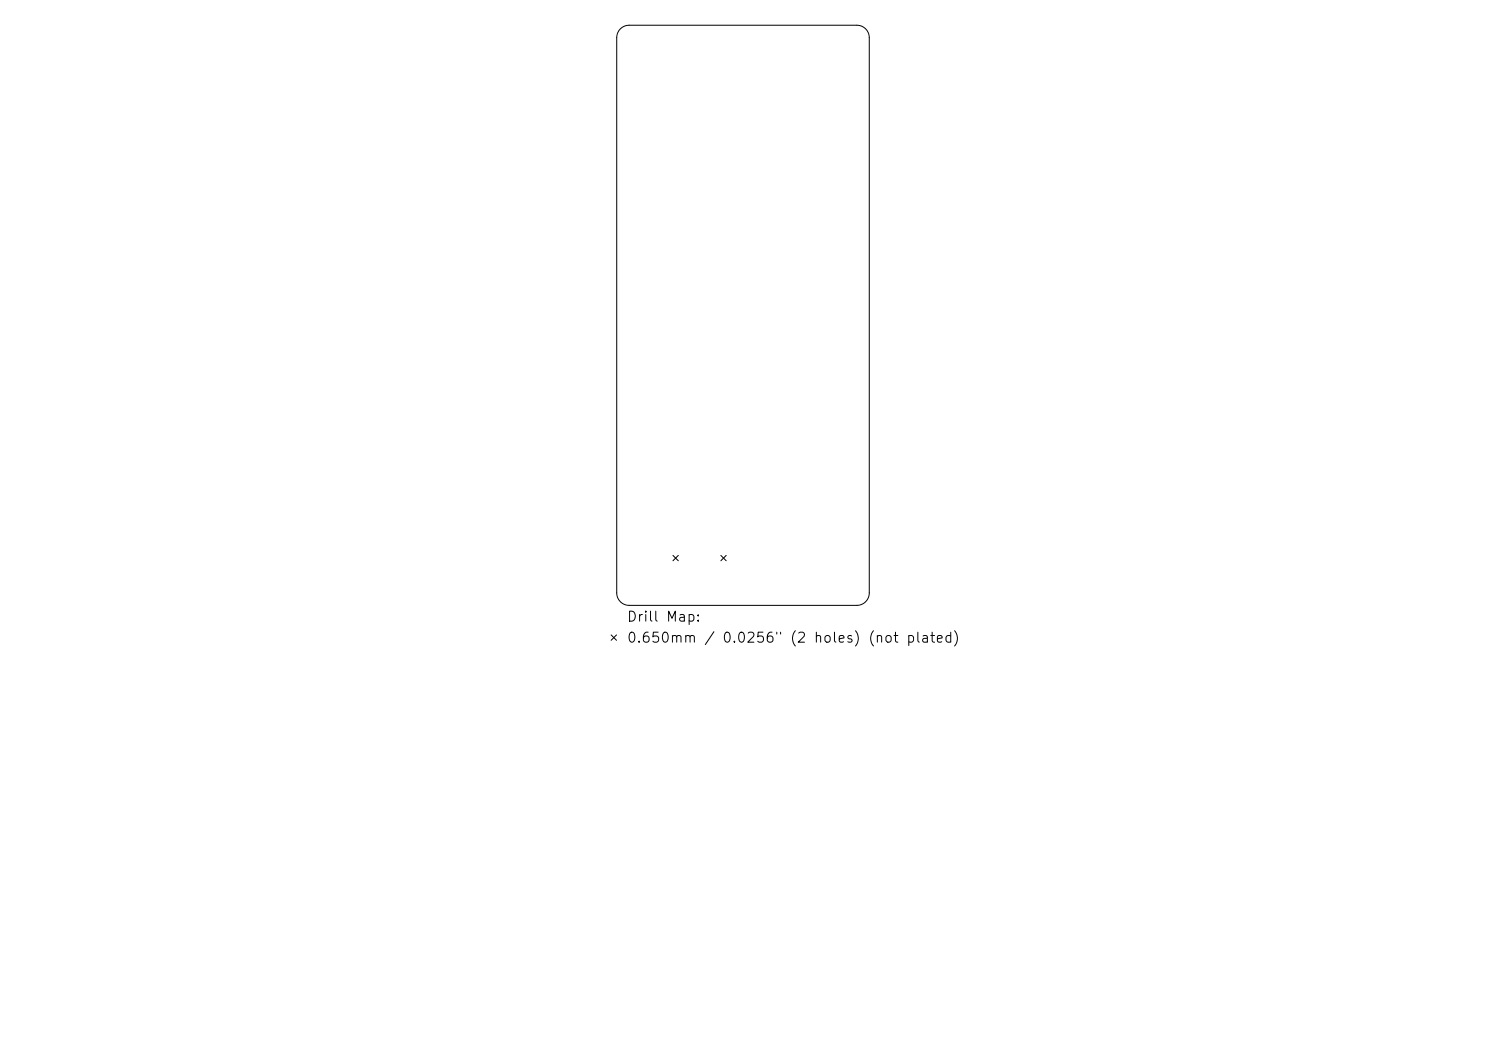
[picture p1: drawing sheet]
<svg xmlns="http://www.w3.org/2000/svg" width="297mm" height="210mm" viewBox="0 0 297 210" stroke-linecap="round" stroke-linejoin="round" font-family="sans-serif">
<defs><g id="words">
<g font-size="2">
<text x="125.2" y="124.7">Drill Map:</text>
<text x="125.2" y="128.9">0.650mm / 0.0256&quot; (2 holes) (not plated)</text>
</g>
</g></defs>
<path d="M124 5.8l.7-.5 1-.3h45.6a2.48 2.48 0 0 1 2.4 2.5v111a2.48 2.48 0 0 1-2.4 2.5h-45.6a2.48 2.48 0 0 1-2.4-2.5v-111a2.48 2.48 0 0 1 .7-1.7zM134.5 111l1.1 1.1M135.6 111l-1.1 1.1M144.1 111l1 1.1M145.1 111l-1 1.1M122.1 126.9l1.1 1M123.2 126.9l-1.1 1" fill="none" stroke="#000" stroke-width=".2"/>
<use href="#words"/>
</svg>
